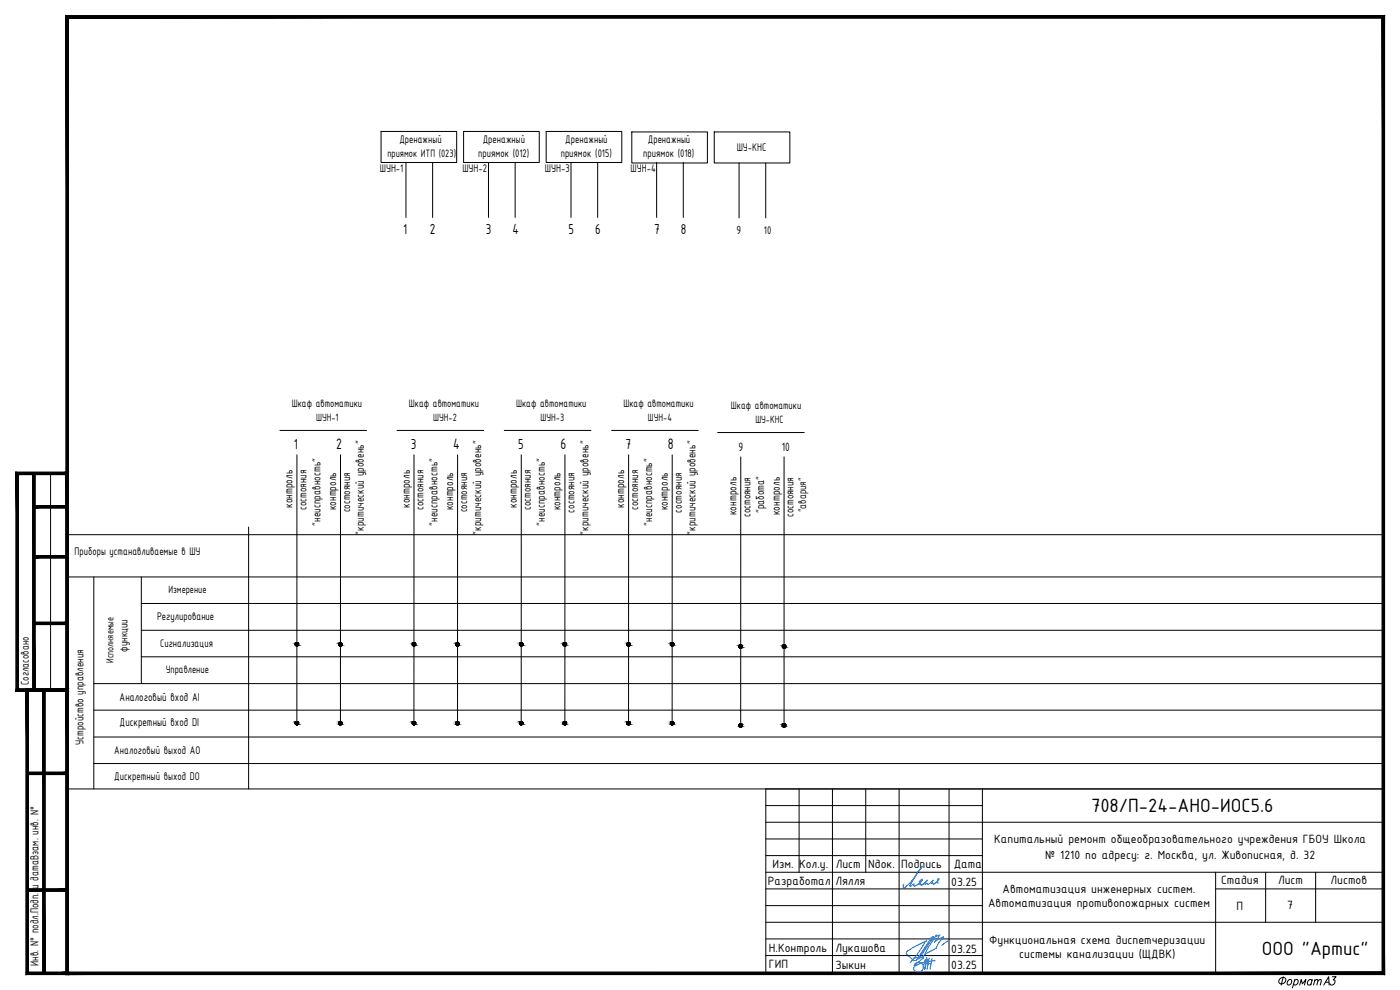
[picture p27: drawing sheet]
<svg xmlns="http://www.w3.org/2000/svg" width="420mm" height="297mm" viewBox="0 0 420 297" stroke-linecap="round" stroke-linejoin="round" font-family="sans-serif">
<defs><g id="words">
<g font-size="6.2">
<text x="327.4" y="243.7">708/П-24-АНО-ИОС5.6</text>
<text x="378.7" y="286.4">ООО &quot;Артис&quot;</text>
</g>
<g font-size="4.9">
<text x="100.9" y="134.6">2</text>
<text x="136" y="134.6">4</text>
<text x="168.3" y="134.6">6</text>
<text x="200.5" y="134.6">8</text>
</g>
<g font-size="4.7">
<text x="129" y="70.1">2</text>
<text x="153.8" y="70.1">4</text>
<text x="88.1" y="134.6">1</text>
<text x="123.3" y="134.6">3</text>
<text x="155.5" y="134.6">5</text>
<text x="187.7" y="134.6">7</text>
</g>
<g font-size="4.6">
<text x="121" y="70.1">1</text>
<text x="145.8" y="70.1">3</text>
<text x="170.6" y="70.1">5</text>
<text x="178.6" y="70.1">6</text>
<text x="196.3" y="70.1">7</text>
<text x="204.3" y="70.1">8</text>
</g>
<g font-size="3.9">
<text x="221.6" y="135.2">9</text>
<text x="234.7" y="135.2">10</text>
<text x="298.4" y="252.9">Капитальный ремонт общеобразовательного учреждения ГБОУ Школа</text>
<text x="313.7" y="257.8">№ 1210 по адресу: г. Москва, ул. Живописная, д. 32</text>
<text x="231.8" y="260.4">Изм.</text>
<text x="239.8" y="260.4">Кол.у.</text>
<text x="250.8" y="260.4">Лист</text>
<text x="260.6" y="260.4">Nдок.</text>
<text x="270.5" y="260.4">Подпись</text>
<text x="286.3" y="260.4">Дата</text>
<text x="230.4" y="265.5">Разработал</text>
<text x="250.7" y="265.5">Лялля</text>
<text x="285.5" y="265.8">03.25</text>
<text x="300.9" y="268">Автоматизация инженерных систем.</text>
<text x="366.5" y="265.3">Стадия</text>
<text x="383.6" y="265.3">Лист</text>
<text x="399.3" y="265.3">Листов</text>
<text x="296.5" y="272.2">Автоматизация противопожарных систем</text>
<text x="371.1" y="273.1">П</text>
<text x="386.2" y="272.9">7</text>
<text x="230.8" y="285.5">Н.Контроль</text>
<text x="250.7" y="285.7">Лукашова</text>
<text x="285.5" y="285.8">03.25</text>
<text x="296.9" y="283.2">Функциональная схема диспетчеризации</text>
<text x="305.9" y="287.6">системы канализации (ЩДВК)</text>
<text x="230.8" y="290.5">ГИП</text>
<text x="250.7" y="290.7">Зыкин</text>
<text x="285.5" y="290.8">03.25</text>
</g>
<g font-size="3.8">
<text x="221" y="70.3">9</text>
<text x="87.8" y="152.4" transform="rotate(-90 87.8 152.4)">контроль</text>
<text x="100.9" y="153.1" transform="rotate(-90 100.9 153.1)">контроль</text>
<text x="123" y="152.4" transform="rotate(-90 123 152.4)">контроль</text>
<text x="136" y="153.1" transform="rotate(-90 136 153.1)">контроль</text>
<text x="155.2" y="152.4" transform="rotate(-90 155.2 152.4)">контроль</text>
<text x="168.3" y="153.1" transform="rotate(-90 168.3 153.1)">контроль</text>
<text x="187.4" y="152.4" transform="rotate(-90 187.4 152.4)">контроль</text>
<text x="200.4" y="153.2" transform="rotate(-90 200.4 153.2)">контроль</text>
<text x="221" y="154.6" transform="rotate(-90 221 154.6)">контроль</text>
<text x="229.4" y="154" transform="rotate(-90 229.4 154)">&quot;работа&quot;</text>
<text x="234" y="154.6" transform="rotate(-90 234 154.6)">контроль</text>
<text x="96.2" y="157.7" transform="rotate(-90 96.2 157.7)">&quot;неисправность&quot;</text>
<text x="109.2" y="160.4" transform="rotate(-90 109.2 160.4)">&quot;критический уровень&quot;</text>
<text x="131.3" y="157.7" transform="rotate(-90 131.3 157.7)">&quot;неисправность&quot;</text>
<text x="144.4" y="160.4" transform="rotate(-90 144.4 160.4)">&quot;критический уровень&quot;</text>
<text x="163.5" y="157.7" transform="rotate(-90 163.5 157.7)">&quot;неисправность&quot;</text>
<text x="176.6" y="160.4" transform="rotate(-90 176.6 160.4)">&quot;критический уровень&quot;</text>
<text x="195.7" y="157.7" transform="rotate(-90 195.7 157.7)">&quot;неисправность&quot;</text>
<text x="208.8" y="160.4" transform="rotate(-90 208.8 160.4)">&quot;критический уровень&quot;</text>
</g>
<g font-size="3.7">
<text x="92" y="153" transform="rotate(-90 92 153)">состояния</text>
<text x="105.1" y="153.8" transform="rotate(-90 105.1 153.8)">состояния</text>
<text x="127.1" y="153" transform="rotate(-90 127.1 153)">состояния</text>
<text x="140.2" y="153.8" transform="rotate(-90 140.2 153.8)">состояния</text>
<text x="159.3" y="153.1" transform="rotate(-90 159.3 153.1)">состояния</text>
<text x="172.4" y="153.8" transform="rotate(-90 172.4 153.8)">состояния</text>
<text x="191.5" y="153.1" transform="rotate(-90 191.5 153.1)">состояния</text>
<text x="204.6" y="153.8" transform="rotate(-90 204.6 153.8)">состояния</text>
<text x="225.2" y="155.2" transform="rotate(-90 225.2 155.2)">состояния</text>
<text x="238.2" y="155.2" transform="rotate(-90 238.2 155.2)">состояния</text>
<text x="35.9" y="210.3">Аналоговый вход AI</text>
<text x="35.9" y="217.9">Дискретный вход DI</text>
<text x="25" y="223.5" transform="rotate(-90 25 223.5)">Устройство управления</text>
<text x="11.5" y="289.8" transform="rotate(-90 11.5 289.8)">Инв. N° подл.Подп. и датаВзам. инв. N°</text>
</g>
<g font-size="3.6">
<text x="119.8" y="42.8">Дренажный</text>
<text x="143.5" y="47">приямок (012)</text>
<text x="144.9" y="42.8">Дренажный</text>
<text x="168.3" y="47">приямок (015)</text>
<text x="169.7" y="42.8">Дренажный</text>
<text x="193.1" y="47">приямок (018)</text>
<text x="194.4" y="42.8">Дренажный</text>
<text x="221.1" y="45.2">ШУ-КНС</text>
<text x="114" y="51.7">ШУН-1</text>
<text x="138.8" y="51.7">ШУН-2</text>
<text x="163.6" y="51.7">ШУН-3</text>
<text x="189.3" y="51.7">ШУН-4</text>
<text x="229.3" y="70.3">10</text>
<text x="241.9" y="153.8" transform="rotate(-90 241.9 153.8)">&quot;авария&quot;</text>
<text x="22.4" y="166.5">Приборы устанавливаемые в ШУ</text>
<text x="47.1" y="185.9">Регулирование</text>
<text x="38.2" y="195.5" transform="rotate(-90 38.2 195.5)">функции</text>
<text x="48.1" y="194.2">Сигнализация</text>
<text x="8.7" y="205.6" transform="rotate(-90 8.7 205.6)">Согласовано</text>
<text x="34.3" y="226.4">Аналоговый выход AO</text>
<text x="34.3" y="233.9">Дискретный выход DO</text>
</g>
<g font-size="3.5">
<text x="116.3" y="47">приямок ИТП (023)</text>
<text x="87.5" y="122.2">Шкаф автоматики</text>
<text x="122.7" y="122.2">Шкаф автоматики</text>
<text x="154.9" y="122.2">Шкаф автоматики</text>
<text x="187.1" y="122.2">Шкаф автоматики</text>
<text x="219.4" y="122.8">Шкаф автоматики</text>
<text x="49.7" y="201.9">Управление</text>
</g>
<g font-size="3.4">
<text x="94.9" y="126.4">ШУН-1</text>
<text x="130" y="126.4">ШУН-2</text>
<text x="162.2" y="126.4">ШУН-3</text>
<text x="194.4" y="126.4">ШУН-4</text>
<text x="226.7" y="127">ШУ-КНС</text>
<text x="50.5" y="178">Измерение</text>
<text x="34.1" y="198.9" transform="rotate(-90 34.1 198.9)">Исполняемые</text>
</g>
</g></defs>
<!-- layer: 0 -->
<g fill="none" stroke="#000" stroke-width=".3">
<path d="M19.8 4.7h395.7l-395 .7zM19.8 4.7l.7 .7v286.3zM19.8 4.7l.7 287-.7 .7zM20.5 5.4l395-.7-.7 .7zM414.8 5.4l.7 287-.7-.7zM415.5 4.7v287.7l-.7-287zM114.4 39.4h22.7v9.4h-22.7zM139.1 39.4h22.7v9.4h-22.7zM163.9 39.4h22.7v9.4h-22.7zM189.6 39.6h22.7v9.3h-22.7zM214.4 39.6h22.6v9.3h-22.6zM121.8 48.8v16.4"/>
<path d="M129.8 48.8v16.4M146.6 48.8v16.4M154.6 48.8v16.4M171.4 48.8v16.4M179.4 48.8v16.4M197.1 48.8v16.4M205.1 48.8v16.4M221.8 48.9v16.5M229.8 48.9v16.5M84 129.1h26M89.1 136.5v80.5M102.2 136.5v80.5"/>
<path d="M119.1 129.1h26M124.2 136.5v80.5M137.3 136.5v80.5M151.3 129.1h26.1M156.4 136.5v80.5M169.5 136.5v80.5M183.6 129.1h26M188.7 136.5l-.1 80.5M201.7 136.5v80.5M215.4 129.8h26M222.3 137.1v80.5M235.3 137.1v80.5"/>
<path d="M4.8 141.7h15.7l-15 .7zM4.8 141.7l.7 .7v64.3zM4.8 141.7l.7 65-.7 .7zM5.5 142.4l15-.7-.7 .7zM9.8 142.1l.7 65h-.7zM9.8 142.1h.7v65zM10.2 151.7h10l-10 .7zM10.2 152.4l10-.7v.7zM15.2 142.1v65M19.8 142.4l.7 65-.7-.7zM19.8 142.4l.7-.7v65.7zM74.6 158.1v78.6"/>
<path d="M415.2 158.1v79M10.2 166.7h10l-10 .7zM10.2 167.4l10-.7v.7zM20.2 173.1h395M28.2 173.1v63.6M42.4 173.1v32M415.2 160.4h-395v76.3h395M10.2 186.7h10l-10 .7zM10.2 187.4l10-.7v.7zM42.4 181.1h372.8M42.4 189.1h372.8M42.4 197.1h372.8"/>
<path d="M88.6 193.2l1 .1zM88.6 193.3l1 .1zM88.6 193.4h1zM88.6 193.4l1 .1zM88.6 193.1l1 .1zM88.6 193.5h1zM88.6 193.5l.9 .1zM88.7 193l.9 .1zM88.7 193.6h.8zM88.7 193h.8zM88.7 193.6l.7 .1zM88.8 192.9h.6z"/>
<path d="M88.8 192.9l.7 .1zM88.8 193.7h.6zM88.8 193.7l.5 .1zM88.9 192.9h.4zM88.9 192.9h.5zM88.9 193.8h.4zM88.9 193.8h.3zM89 192.8h.2zM89 192.8l.3 .1zM89 193.8h.2zM89.1 192.8h.1zM101.7 193.2l1 .1z"/>
<path d="M101.7 193.3h1zM101.7 193.3l1 .1zM101.7 193.4h1zM101.7 193.4l.9 .1zM101.7 193.2h1zM101.7 193.5h.9zM101.7 193.5l.9 .1zM101.7 193.1l.9 .1zM101.7 193.6h.9zM101.7 193.6l.9 .1zM101.8 193l.8 .1zM101.8 193.7h.8z"/>
<path d="M101.8 193.7h.7zM101.9 192.9h.6zM101.9 192.9l.7 .1zM101.9 193.7h.6zM101.9 193.7l.5 .1zM102 192.9h.4zM102 192.9h.5zM102 193.8h.4zM102 193.8h.3zM102 192.9h.3zM102 193.8h.2zM102.1 192.8l.2 .1z"/>
<path d="M123.7 193.2l1 .1zM123.7 193.3l1 .1zM123.7 193.4h1zM123.7 193.4l1 .1zM123.8 193.1l.9 .1zM123.8 193.5h.9zM123.8 193.5l.9 .1zM123.8 193l.9 .1zM123.8 193.6h.9zM123.8 193.6h.8zM123.9 193h.8zM123.9 193.6h.7z"/>
<path d="M123.9 193.6l.6 .1zM123.9 192.9h.6zM123.9 192.9l.7 .1zM123.9 193.7h.6zM123.9 193.7l.6 .1zM124 192.9h.5zM124 193.8h.5zM124 193.8h.4zM124.1 192.8h.3zM124.1 192.8l.4 .1zM124.1 193.8h.3zM124.1 193.8h.2z"/>
<path d="M124.2 192.8h.2zM136.8 193.2l1 .1zM136.8 193.3h1zM136.8 193.3l1 .1zM136.8 193.4h1zM136.8 193.4l1 .1zM136.8 193.2h1zM136.8 193.5h1zM136.8 193.5l.9 .1zM136.9 193.1l.9 .1zM136.9 193.6h.8zM136.9 193.6l.8 .1z"/>
<path d="M136.9 193l.8 .1zM136.9 193.7h.8zM136.9 193.7h.7zM137 192.9h.6zM137 192.9l.7 .1zM137 193.7h.6zM137 193.7l.5 .1zM137.1 192.9h.4zM137.1 192.9h.5zM137.1 193.8h.4zM137.2 192.9h.3zM137.2 193.8h.3z"/>
<path d="M137.2 193.8h.2zM137.3 192.8l.2 .1zM155.9 193.2l1 .1zM155.9 193.3l1 .1zM155.9 193.4h1zM155.9 193.4l1 .1zM156 193.1l.9 .1zM156 193.5h.9zM156 193.5l.9 .1zM156 193l.9 .1zM156 193.6h.9zM156 193.6h.8z"/>
<path d="M156.1 193h.7zM156.1 193h.8zM156.1 193.6h.7zM156.1 193.6l.6 .1zM156.1 192.9h.6zM156.1 192.9l.7 .1zM156.1 193.7h.6zM156.1 193.7l.6 .1zM156.2 192.9h.5zM156.2 193.8h.5zM156.2 193.8h.4zM156.3 192.8h.3z"/>
<path d="M156.3 192.8l.4 .1zM156.3 193.8h.3zM156.3 193.8h.2zM156.4 192.8h.2zM169 193.2l1 .1zM169 193.3h1zM169 193.3l1 .1zM169 193.4h1zM169 193.4l1 .1zM169.1 193.2h.9zM169.1 193.5h.9zM169.1 193.5l.8 .1z"/>
<path d="M169.1 193.1l.9 .1zM169.1 193.6h.8zM169.1 193.6l.8 .1zM169.2 193l.7 .1zM169.2 193.7h.7zM169.2 193.7h.6zM169.2 192.9h.6zM169.2 192.9l.7 .1zM169.2 193.7l.6 .1zM169.3 192.9h.5zM169.3 193.8h.5zM169.3 193.8h.4z"/>
<path d="M169.4 192.9h.3zM169.4 192.9h.4zM169.4 193.8h.3zM169.4 193.8h.2zM169.5 192.8l.2 .1zM188.2 193.2l.9 .1zM188.2 193.3l.9 .1zM188.2 193.4h.9zM188.2 193.4l.9 .1zM188.2 193.1l.9 .1zM188.2 193.5h.9zM188.2 193.5l.9 .1z"/>
<path d="M188.2 193l.9 .1zM188.2 193.6h.9zM188.2 193.6h.8zM188.3 193h.8zM188.3 193.6h.7zM188.3 193.6l.7 .1zM188.3 192.9h.7zM188.3 192.9l.7 .1zM188.3 193.7h.7zM188.3 193.7l.6 .1zM188.4 192.9h.5zM188.4 192.9h.6z"/>
<path d="M188.4 193.8h.5zM188.4 193.8h.4zM188.5 192.8h.3zM188.5 192.8l.4 .1zM188.5 193.8h.3zM188.5 193.8h.2zM188.6 192.8h.2zM201.2 193.2l1 .1zM201.2 193.3h1zM201.2 193.3l1 .1zM201.2 193.4h1zM201.2 193.4l1 .1z"/>
<path d="M201.3 193.2h.9zM201.3 193.5h.9zM201.3 193.5l.8 .1zM201.3 193.1l.9 .1zM201.3 193.6h.8zM201.3 193.6l.8 .1zM201.4 193l.7 .1zM201.4 193.7h.7zM201.4 193.7h.6zM201.4 192.9h.6zM201.4 192.9l.7 .1zM201.4 193.7l.6 .1z"/>
<path d="M201.5 192.9h.5zM201.5 193.8h.5zM201.5 193.8h.4zM201.6 192.9h.3zM201.6 192.9h.4zM201.6 193.8h.3zM201.6 193.8h.2zM201.7 192.8l.2 .1zM221.8 193.9l1 .1zM221.8 194l1 .1zM221.8 194.1h1zM221.8 193.8l1 .1z"/>
<path d="M221.8 194.1l.9 .1zM221.9 193.7l.9 .1zM221.9 194.2h.8zM221.9 194.2l.8 .1zM221.9 193.6h.8zM221.9 193.6l.8 .1zM221.9 194.3h.8zM221.9 194.3l.7 .1zM222 193.6h.6zM222 193.6h.7zM222 194.4h.6zM222 194.4h.5z"/>
<path d="M222.1 193.5h.4zM222.1 193.5l.5 .1zM222.1 194.4h.4zM222.1 194.4h.3zM222.2 193.5h.2zM222.2 193.5h.3zM222.2 194.4h.2zM222.2 194.4l.2 .1zM222.3 193.5h.1zM234.8 194l1 .1zM234.8 193.9l1 .1zM234.8 194.1h1z"/>
<path d="M234.8 193.8l1 .1zM234.8 194.1l.9 .1zM234.9 193.7l.9 .1zM234.9 194.2h.8zM234.9 194.2l.8 .1zM234.9 193.6h.8zM234.9 193.6l.8 .1zM234.9 194.3h.8zM234.9 194.3l.7 .1zM235 193.6h.7zM235 194.4h.6zM235 194.4h.5z"/>
<path d="M235.1 193.5h.4zM235.1 193.5l.5 .1zM235.1 194.4h.4zM235.1 194.4h.3zM235.2 193.5h.2zM235.2 193.5h.3zM235.2 194.4h.2zM235.2 194.4l.2 .1zM235.3 193.5h.1zM4.8 207.4l15-.7 .7 .7zM5.5 206.7h14.3l-15 .7zM7.8 206.7h12.7l-12 .7z"/>
<path d="M7.8 206.7l.7 .7v84.3zM7.8 206.7l.7 85-.7 .7zM8.5 207.4l12-.7-.7 .7zM12.8 207.1l.7 84.9h-.7zM12.8 207.1h.7v84.9zM19.8 207.4l.7 85-.7-.7zM19.8 207.4l.7-.7v85.7zM28.2 205.1h387M28.2 213.1h387M88.6 216.9l1 .1zM88.6 217l1 .1zM88.6 217.1h1z"/>
<path d="M88.6 217.1l1 .1zM88.6 216.8l1 .1zM88.6 217.2h1zM88.6 217.2h.9zM88.7 216.7l.9 .1zM88.7 217.2h.8zM88.7 217.2l.8 .1zM88.7 216.6h.8zM88.7 216.6l.8 .1zM88.7 217.3h.8zM88.7 217.3l.7 .1zM88.8 216.6h.6z"/>
<path d="M88.8 216.6h.7zM88.8 217.4h.6zM88.8 217.4h.5zM88.9 216.5h.4zM88.9 216.5l.5 .1zM88.9 217.4h.4zM88.9 217.4l.3 .1zM89 216.5h.2zM89 216.5h.3zM89 217.5h.2zM101.7 217h1zM101.7 217l1 .1z"/>
<path d="M101.7 216.9l1 .1zM101.7 217.1h1zM101.7 217.1l.9 .1zM101.7 216.8l1 .1zM101.7 217.2h.9zM101.7 217.2l.9 .1zM101.7 216.7l.9 .1zM101.7 217.3h.9zM101.7 217.3h.8zM101.8 216.6l.8 .1zM101.8 217.3h.7zM101.8 217.3l.7 .1z"/>
<path d="M101.9 216.6h.6zM101.9 217.4h.6zM101.9 217.4h.5zM101.9 216.5h.5zM101.9 216.5l.6 .1zM101.9 217.4l.4 .1zM102 216.5h.3zM102 216.5h.4zM102 217.5h.3zM102 217.5h.2zM102.1 216.5h.2zM123.7 216.9l1 .1z"/>
<path d="M123.7 217l1 .1zM123.7 217.1h1zM123.7 217.1l1 .1zM123.8 216.8l.9 .1zM123.8 217.2h.9zM123.8 216.7l.9 .1zM123.8 217.2l.8 .1zM123.9 216.6h.7zM123.9 216.6l.8 .1zM123.9 217.3h.7zM123.9 217.3l.6 .1zM123.9 216.6h.6z"/>
<path d="M123.9 217.4h.6zM124 216.5h.5zM124 216.5l.5 .1zM124 217.4h.5zM124 217.4l.4 .1zM124.1 216.5h.3zM124.1 216.5h.4zM124.1 217.5h.3zM124.1 217.5h.2zM124.2 216.5h.2zM136.8 217h1zM136.8 217l1 .1z"/>
<path d="M136.8 216.9l1 .1zM136.8 217.1h1zM136.8 217.1l1 .1zM136.8 216.8l1 .1zM136.8 217.2h1zM136.8 217.2l.9 .1zM136.9 216.7l.9 .1zM136.9 217.3h.8zM136.9 216.6l.8 .1zM136.9 217.3l.7 .1zM137 216.6h.6zM137 216.6h.7z"/>
<path d="M137 217.4h.6zM137 217.4h.5zM137.1 216.5h.4zM137.1 216.5l.5 .1zM137.1 217.4h.4zM137.1 217.4l.3 .1zM137.2 216.5h.2zM137.2 216.5h.3zM137.2 217.5h.2zM137.3 216.5h.1zM155.9 216.9l1 .1zM155.9 217l1 .1z"/>
<path d="M155.9 217.1h1zM155.9 217.1l1 .1zM156 216.8l.9 .1zM156 217.2h.9zM156 216.7l.9 .1zM156 217.2l.8 .1zM156.1 216.6h.7zM156.1 216.6l.8 .1zM156.1 217.3h.7zM156.1 217.3l.6 .1zM156.1 216.6h.6zM156.1 217.4h.6z"/>
<path d="M156.2 216.5h.5zM156.2 216.5l.5 .1zM156.2 217.4h.5zM156.2 217.4l.4 .1zM156.3 216.5h.3zM156.3 216.5h.4zM156.3 217.5h.3zM156.3 217.5h.2zM156.4 216.5h.2zM169 217h1zM169 217l1 .1zM169 216.9l1 .1z"/>
<path d="M169 217.1h1zM169 217.1l1 .1zM169.1 216.8l.9 .1zM169.1 217.2h.9zM169.1 217.2l.8 .1zM169.1 216.7l.9 .1zM169.1 217.3h.8zM169.2 216.6l.7 .1zM169.2 217.3h.7zM169.2 217.3l.6 .1zM169.2 216.6h.6zM169.2 216.6h.7z"/>
<path d="M169.2 217.4h.6zM169.3 216.5h.5zM169.3 216.5l.5 .1zM169.3 217.4h.5zM169.3 217.4l.4 .1zM169.4 216.5h.3zM169.4 216.5h.4zM169.4 217.5h.3zM169.4 217.5h.2zM169.5 216.5h.2zM188.2 216.9l.9 .1zM188.2 217l.9 .1z"/>
<path d="M188.2 217.1h.9zM188.2 217.1l.9 .1zM188.2 216.8l.9 .1zM188.2 217.2h.9zM188.2 216.7l.9 .1zM188.2 217.2l.8 .1zM188.3 216.6h.7zM188.3 216.6l.8 .1zM188.3 217.3h.7zM188.3 217.3l.7 .1zM188.3 217.4h.7zM188.3 217.4h.6z"/>
<path d="M188.4 216.5h.5zM188.4 216.5l.6 .1zM188.4 217.4h.5zM188.4 217.4l.4 .1zM188.5 216.5h.3zM188.5 216.5h.4zM188.5 217.5h.3zM188.5 217.5h.2zM188.6 216.5h.2zM201.2 217h1zM201.2 217l1 .1zM201.2 216.9l1 .1z"/>
<path d="M201.2 217.1h1zM201.2 217.1l1 .1zM201.3 216.8l.9 .1zM201.3 217.2h.9zM201.3 217.2l.8 .1zM201.3 216.7l.9 .1zM201.3 217.3h.8zM201.4 216.6l.7 .1zM201.4 217.3h.7zM201.4 217.3l.6 .1zM201.4 216.6h.6zM201.4 216.6h.7z"/>
<path d="M201.4 217.4h.6zM201.5 216.5h.5zM201.5 216.5l.5 .1zM201.5 217.4h.5zM201.5 217.4l.3 .1zM201.6 216.5h.2zM201.6 216.5h.4zM201.6 217.5h.2zM201.7 216.5h.1zM221.8 217.6h1zM221.8 217.6l1 .1zM221.8 217.7h1z"/>
<path d="M221.8 217.7l1 .1zM221.8 217.5l1 .1zM221.8 217.8h1zM221.8 217.8l.9 .1zM221.9 217.4l.9 .1zM221.9 217.9h.8zM221.9 217.9l.8 .1zM221.9 217.3l.8 .1zM221.9 218h.8zM221.9 218h.7zM222 217.2h.6zM222 217.2l.7 .1z"/>
<path d="M222 218h.6zM222 218l.5 .1zM222.1 217.2h.4zM222.1 217.2h.5zM222.1 218.1h.4zM222.1 218.1h.3zM222.2 217.2h.2zM222.2 217.2h.3zM222.2 218.1h.2zM222.2 218.1l.2 .1zM222.3 217.2h.1zM234.8 217.6h1z"/>
<path d="M234.8 217.6l1 .1zM234.8 217.7h1zM234.8 217.7l1 .1zM234.8 217.5l1 .1zM234.8 217.8h1zM234.8 217.8l.9 .1zM234.9 217.4l.9 .1zM234.9 217.9h.8zM234.9 217.9l.8 .1zM234.9 217.3h.8zM234.9 217.3l.8 .1zM234.9 218h.8z"/>
<path d="M234.9 218h.7zM235 217.2h.6zM235 217.2l.7 .1zM235 218h.6zM235 218l.5 .1zM235.1 217.2h.4zM235.1 217.2h.5zM235.1 218.1h.4zM235.1 218.1h.3zM235.2 217.2h.2zM235.2 217.2h.3zM235.2 218.1h.2z"/>
<path d="M235.2 218.1l.2 .1zM8.2 232.4l12-.7v.7zM8.2 231.7h12l-12 .7zM28.2 221.1h387M28.2 229.1h387M8.2 267.4l12-.7v.7zM8.2 266.7h12l-12 .7zM7.8 292.4l.7-.7h11.3zM7.8 292.4l12-.7 .7 .7zM19.8 292.4l.7-.7h394.3zM19.8 292.4l395-.7 .7 .7zM384 293.8a.94 .94 0 0 1 1.3-.5 .94 .94 0 0 1 .5 1.2 1.08 1.08 0 0 1-1 .7 1.08 1.08 0 0 1-1-.7z"/>
<path d="M385.1 293.1l-.6 2.5M386.6 294.2a.64 .64 0 0 1 .9-.2 .95 .95 0 0 1 0 1.1 .95 .95 0 0 1-1.1 .3l-.1-.6zM388.5 294.2a.65 .65 0 0 1 .9-.2 .94 .94 0 0 1 0 1.1 .94 .94 0 0 1-1 .3l-.2-.2M388.6 293.9l-.7 2.5M390.1 295.6l.4-1.7 .4 1.3 1-1.3-.4 1.7M393.7 294.2a.84 .84 0 0 0-1.1 0 .84 .84 0 0 0-.1 1.1v.1a.65 .65 0 0 0 1-.2M393.8 293.9l-.4 1.7M394.5 294.4l.7-.5 .3 .1-.3 1.6M394.7 293.9l-.5 1.7M395.5 294.4l.7-.5 .3 .1-.3 1.6M397.3 295.6l1.5-2.5 .1 2.5M397.8 294.7h1"/>
<path d="M399.9 293.1h1.1l-.9 .9h.3a.9 .9 0 0 1 0 1.2 .9 .9 0 0 1-1.2 .1l-.1-.2"/>
<circle cx="89.1" cy="193.3" r=".5"/>
<circle cx="102.2" cy="193.3" r=".5"/>
<circle cx="124.2" cy="193.3" r=".5"/>
<circle cx="137.3" cy="193.3" r=".5"/>
<circle cx="156.4" cy="193.3" r=".49"/>
<circle cx="169.5" cy="193.3" r=".5"/>
<circle cx="188.6" cy="193.3" r=".5"/>
<circle cx="201.7" cy="193.3" r=".49"/>
<circle cx="222.3" cy="194" r=".5"/>
<circle cx="235.3" cy="194" r=".5"/>
<circle cx="89.1" cy="217" r=".5"/>
<circle cx="102.2" cy="217" r=".5"/>
<circle cx="124.2" cy="217" r=".5"/>
<circle cx="137.3" cy="217" r=".5"/>
<circle cx="156.4" cy="217" r=".49"/>
<circle cx="169.5" cy="217" r=".5"/>
<circle cx="188.6" cy="217" r=".5"/>
<circle cx="201.7" cy="217" r=".49"/>
<circle cx="222.3" cy="217.6" r=".5"/>
<circle cx="235.3" cy="217.6" r=".5"/>
</g>
<g fill="#000" stroke="#000" stroke-width=".3">
<path d="M19.8 4.7v.7zM19.8 4.7h395.7l-395 .7zM19.8 5.4h.7v286.3zM414.8 5.4l.7 286.3h-.7zM4.8 142.4h.7v64.3zM19.8 142.4l.7 64.3h-.7zM19.8 142.4h.7v64.3zM7.8 206.7h12.7l-12 .7zM4.8 207.4l15-.7 .7 .7zM19.8 292.4l395-.7 .7 .7z"/>
<path d="M19.8 4.7l.7 .7zM19.8 4.7l.7 .7h-.7z"/>
<path d="M415.5 4.7l-.7 .7zM20.5 5.4l395-.7-.7 .7z"/>
<path d="M415.5 4.7v.7zM415.5 4.7v.7h-.7z"/>
<path d="M4.8 141.7v.7zM4.8 141.7l.7 .7h-.7zM4.8 141.7l.7 .7 15-.7zM5.5 142.4l15-.7-.7 .7zM19.8 142.4h.7v-.7z"/>
<path d="M10.2 151.7h10l-10 .7zM10.2 152.4h10v-.7z"/>
<path d="M9.8 142.1l.7 65v-65zM9.8 142.1l.7 65h-.7z"/>
<path d="M19.8 142.4l.7 64.3zM20.5 206.7v.7z"/>
<path d="M10.2 166.7h10l-10 .7zM10.2 167.4h10v-.7z"/>
<path d="M10.2 186.7h10l-10 .7zM10.2 187.4h10v-.7z"/>
<path d="M89.1 192.8h.1zM89 192.8h.2z"/>
<path d="M89 192.8l.3 .1zM88.9 192.9h.4z"/>
<path d="M89 193.8h.2zM89 193.8h.2z"/>
<path d="M88.9 192.9h.5zM88.8 192.9h.6z"/>
<path d="M88.9 193.8h.4zM88.9 193.8h.3z"/>
<path d="M88.8 192.9l.7 .1zM88.7 193h.8z"/>
<path d="M88.8 193.7h.6zM88.8 193.7l.5 .1z"/>
<path d="M88.7 193h.8zM88.7 193h.8z"/>
<path d="M88.7 193.6h.8zM88.7 193.6l.7 .1z"/>
<path d="M88.7 193l.9 .1zM88.7 193l.9 .1z"/>
<path d="M88.7 193.6h.8zM88.7 193.6h.8z"/>
<path d="M88.6 193.1l1 .1zM88.6 193.1l1 .1z"/>
<path d="M88.6 193.5h1zM88.6 193.5l.9 .1z"/>
<path d="M88.6 193.2l1 .1zM88.6 193.2l1 .1z"/>
<path d="M88.6 193.3l1 .1zM88.6 193.3l1 .1z"/>
<path d="M88.6 193.4h1zM88.6 193.4l1 .1z"/>
<path d="M102.1 192.8l.2 .1zM102 192.9h.3z"/>
<path d="M102 192.9h.4zM102 192.9h.4z"/>
<path d="M102 193.8h.3zM102 193.8h.2z"/>
<path d="M102 192.9h.5zM101.9 192.9h.6z"/>
<path d="M102 193.8h.4zM102 193.8h.3z"/>
<path d="M101.9 192.9l.7 .1zM101.9 192.9l.7 .1z"/>
<path d="M101.9 193.7h.6zM101.9 193.7l.5 .1z"/>
<path d="M101.8 193l.8 .1zM101.8 193l.8 .1z"/>
<path d="M101.8 193.7h.8zM101.8 193.7h.7z"/>
<path d="M101.7 193.1l.9 .1zM101.7 193.1l.9 .1z"/>
<path d="M101.7 193.6h.9zM101.7 193.6l.9 .1z"/>
<path d="M101.7 193.2h1zM101.7 193.2h1z"/>
<path d="M101.7 193.5h.9zM101.7 193.5l.9 .1z"/>
<path d="M101.7 193.2l1 .1zM101.7 193.2l1 .1z"/>
<path d="M101.7 193.4h1zM101.7 193.4l.9 .1z"/>
<path d="M101.7 193.3h1zM101.7 193.3l1 .1z"/>
<path d="M124.2 192.8h.2zM124.1 192.8h.3z"/>
<path d="M124.1 192.8l.4 .1zM124 192.9h.5z"/>
<path d="M124.1 193.8h.3zM124.1 193.8h.2z"/>
<path d="M124 192.9h.5zM123.9 192.9h.6z"/>
<path d="M124 193.8h.5zM124 193.8h.4z"/>
<path d="M123.9 192.9l.7 .1zM123.9 192.9l.7 .1z"/>
<path d="M123.9 193.7h.6zM123.9 193.7l.6 .1z"/>
<path d="M123.9 193h.8zM123.9 193h.8z"/>
<path d="M123.9 193.6h.7zM123.9 193.6l.6 .1z"/>
<path d="M123.8 193l.9 .1zM123.8 193l.9 .1z"/>
<path d="M123.8 193.6h.9zM123.8 193.6h.8z"/>
<path d="M123.8 193.1l.9 .1zM123.8 193.1l.9 .1z"/>
<path d="M123.8 193.5h.9zM123.8 193.5l.9 .1z"/>
<path d="M123.7 193.2l1 .1zM123.7 193.2l1 .1z"/>
<path d="M123.7 193.3l1 .1zM123.7 193.3l1 .1z"/>
<path d="M123.7 193.4h1zM123.7 193.4l1 .1z"/>
<path d="M137.3 192.8l.2 .1zM137.2 192.9h.3z"/>
<path d="M137.2 192.9h.3zM137.1 192.9h.4z"/>
<path d="M137.2 193.8h.3zM137.2 193.8h.2z"/>
<path d="M137.1 192.9h.5zM137 192.9h.6z"/>
<path d="M137.1 193.8h.4zM137.1 193.8h.4z"/>
<path d="M137 192.9l.7 .1zM137 192.9l.7 .1z"/>
<path d="M137 193.7h.6zM137 193.7l.5 .1z"/>
<path d="M136.9 193l.8 .1zM136.9 193l.8 .1z"/>
<path d="M136.9 193.7h.8zM136.9 193.7h.7z"/>
<path d="M136.9 193.1l.9 .1zM136.9 193.1l.9 .1z"/>
<path d="M136.9 193.6h.8zM136.9 193.6l.8 .1z"/>
<path d="M136.8 193.2h1zM136.8 193.2h1z"/>
<path d="M136.8 193.5h1zM136.8 193.5l.9 .1z"/>
<path d="M136.8 193.2l1 .1zM136.8 193.2l1 .1z"/>
<path d="M136.8 193.4h1zM136.8 193.4l1 .1z"/>
<path d="M136.8 193.3h1zM136.8 193.3l1 .1z"/>
<path d="M156.4 192.8h.2zM156.3 192.8h.3z"/>
<path d="M156.3 192.8l.4 .1zM156.2 192.9h.5z"/>
<path d="M156.3 193.8h.3zM156.3 193.8h.2z"/>
<path d="M156.2 192.9h.5zM156.1 192.9h.6z"/>
<path d="M156.2 193.8h.5zM156.2 193.8h.4z"/>
<path d="M156.1 192.9l.7 .1zM156.1 193h.7z"/>
<path d="M156.1 193.7h.6zM156.1 193.7l.6 .1z"/>
<path d="M156.1 193h.8zM156.1 193h.8z"/>
<path d="M156.1 193.6h.7zM156.1 193.6l.6 .1z"/>
<path d="M156 193l.9 .1zM156 193l.9 .1z"/>
<path d="M156 193.6h.9zM156 193.6h.8z"/>
<path d="M156 193.1l.9 .1zM156 193.1l.9 .1z"/>
<path d="M156 193.5h.9zM156 193.5l.9 .1z"/>
<path d="M155.9 193.2l1 .1zM155.9 193.2l1 .1z"/>
<path d="M155.9 193.3l1 .1zM155.9 193.3l1 .1z"/>
<path d="M155.9 193.4h1zM155.9 193.4l1 .1z"/>
<path d="M169.5 192.8l.2 .1zM169.4 192.9h.3z"/>
<path d="M169.4 192.9h.4zM169.3 192.9h.5z"/>
<path d="M169.4 193.8h.3zM169.4 193.8h.2z"/>
<path d="M169.3 192.9h.5zM169.2 192.9h.6z"/>
<path d="M169.3 193.8h.5zM169.3 193.8h.4z"/>
<path d="M169.2 192.9l.7 .1zM169.2 192.9l.7 .1z"/>
<path d="M169.2 193.7h.6zM169.2 193.7l.6 .1z"/>
<path d="M169.2 193l.7 .1zM169.2 193l.7 .1z"/>
<path d="M169.2 193.7h.7zM169.2 193.7h.6z"/>
<path d="M169.1 193.1l.9 .1zM169.1 193.1l.9 .1z"/>
<path d="M169.1 193.6h.8zM169.1 193.6l.8 .1z"/>
<path d="M169.1 193.2h.9zM169.1 193.2h.9z"/>
<path d="M169.1 193.5h.9zM169.1 193.5l.8 .1z"/>
<path d="M169 193.2l1 .1zM169 193.2l1 .1z"/>
<path d="M169 193.4h1zM169 193.4l1 .1z"/>
<path d="M169 193.3h1zM169 193.3l1 .1z"/>
<path d="M188.6 192.8h.2zM188.5 192.8h.3z"/>
<path d="M188.5 192.8l.4 .1zM188.4 192.9h.5z"/>
<path d="M188.5 193.8h.3zM188.5 193.8h.2z"/>
<path d="M188.4 192.9h.6zM188.3 192.9h.7z"/>
<path d="M188.4 193.8h.5zM188.4 193.8h.4z"/>
<path d="M188.3 192.9l.7 .1zM188.3 192.9l.7 .1z"/>
<path d="M188.3 193.7h.7zM188.3 193.7l.6 .1z"/>
<path d="M188.3 193h.8zM188.3 193h.8z"/>
<path d="M188.3 193.6h.7zM188.3 193.6l.7 .1z"/>
<path d="M188.2 193l.9 .1zM188.2 193l.9 .1z"/>
<path d="M188.2 193.6h.9zM188.2 193.6h.8z"/>
<path d="M188.2 193.1l.9 .1zM188.2 193.1l.9 .1z"/>
<path d="M188.2 193.5h.9zM188.2 193.5l.9 .1z"/>
<path d="M188.2 193.2l.9 .1zM188.2 193.2l.9 .1z"/>
<path d="M188.2 193.3l.9 .1zM188.2 193.3l.9 .1z"/>
<path d="M188.2 193.4h.9zM188.2 193.4l.9 .1z"/>
<path d="M201.7 192.8l.2 .1zM201.6 192.9h.3z"/>
<path d="M201.6 192.9h.4zM201.5 192.9h.5z"/>
<path d="M201.6 193.8h.3zM201.6 193.8h.2z"/>
<path d="M201.5 192.9h.5zM201.4 192.9h.6z"/>
<path d="M201.5 193.8h.5zM201.5 193.8h.4z"/>
<path d="M201.4 192.9l.7 .1zM201.4 192.9l.7 .1z"/>
<path d="M201.4 193.7h.6zM201.4 193.7l.6 .1z"/>
<path d="M201.4 193l.7 .1zM201.4 193l.7 .1z"/>
<path d="M201.4 193.7h.7zM201.4 193.7h.6z"/>
<path d="M201.3 193.1l.9 .1zM201.3 193.1l.9 .1z"/>
<path d="M201.3 193.6h.8zM201.3 193.6l.8 .1z"/>
<path d="M201.3 193.2h.9zM201.3 193.2h.9z"/>
<path d="M201.3 193.5h.9zM201.3 193.5l.8 .1z"/>
<path d="M201.2 193.2l1 .1zM201.2 193.2l1 .1z"/>
<path d="M201.2 193.4h1zM201.2 193.4l1 .1z"/>
<path d="M201.2 193.3h1zM201.2 193.3l1 .1z"/>
<path d="M222.3 193.5h.1zM222.2 193.5h.2z"/>
<path d="M222.2 193.5h.3zM222.1 193.5h.4z"/>
<path d="M222.2 194.4h.2zM222.2 194.4l.2 .1z"/>
<path d="M222.1 193.5l.5 .1zM222 193.6h.6z"/>
<path d="M222.1 194.4h.4zM222.1 194.4h.3z"/>
<path d="M222 193.6h.7zM221.9 193.6h.8z"/>
<path d="M222 194.4h.6zM222 194.4h.5z"/>
<path d="M221.9 193.6l.8 .1zM221.9 193.6l.8 .1z"/>
<path d="M221.9 194.3h.8zM221.9 194.3l.7 .1z"/>
<path d="M221.9 193.7l.9 .1zM221.9 193.7l.9 .1z"/>
<path d="M221.9 194.2h.8zM221.9 194.2l.8 .1z"/>
<path d="M221.8 193.8l1 .1zM221.8 193.8l1 .1z"/>
<path d="M221.8 194.1h1zM221.8 194.1l.9 .1z"/>
<path d="M221.8 193.9l1 .1zM221.8 193.9l1 .1z"/>
<path d="M221.8 194l1 .1zM221.8 194l1 .1z"/>
<path d="M221.8 194.1h1zM221.8 194.1h1z"/>
<path d="M235.3 193.5h.1zM235.2 193.5h.2z"/>
<path d="M235.2 193.5h.3zM235.1 193.5h.4z"/>
<path d="M235.2 194.4h.2zM235.2 194.4l.2 .1z"/>
<path d="M235.1 193.5l.5 .1zM235.1 193.5l.5 .1z"/>
<path d="M235.1 194.4h.4zM235.1 194.4h.3z"/>
<path d="M235 193.6h.7zM234.9 193.6h.8z"/>
<path d="M235 194.4h.6zM235 194.4h.5z"/>
<path d="M234.9 193.6l.8 .1zM234.9 193.6l.8 .1z"/>
<path d="M234.9 194.3h.8zM234.9 194.3l.7 .1z"/>
<path d="M234.9 193.7l.9 .1zM234.9 193.7l.9 .1z"/>
<path d="M234.9 194.2h.8zM234.9 194.2l.8 .1z"/>
<path d="M234.8 193.8l1 .1zM234.8 193.8l1 .1z"/>
<path d="M234.8 194.1h1zM234.8 194.1l.9 .1z"/>
<path d="M234.8 193.9l1 .1zM234.8 193.9l1 .1z"/>
<path d="M234.8 194l1 .1zM234.8 194l1 .1z"/>
<path d="M234.8 194.1h1zM234.8 194.1h1z"/>
<path d="M4.8 142.4l.7 64.3zM4.8 142.4l.7 64.3h-.7z"/>
<path d="M4.8 206.7v.7l.7-.7zM4.8 206.7v.7zM5.5 206.7l-.7 .7zM5.5 206.7h14.3l-15 .7z"/>
<path d="M7.8 206.7l.7 .7zM7.8 206.7l.7 .7h-.7z"/>
<path d="M12.8 207.1l.7 84.9v-84.9zM12.8 207.1l.7 84.9h-.7z"/>
<path d="M19.8 207.4l.7-.7zM8.5 207.4l12-.7-.7 .7z"/>
<path d="M20.5 206.7v.7zM19.8 207.4l.7-.7v.7z"/>
<path d="M19.8 207.4h.7v84.3zM19.8 207.4l.7 84.3zM19.8 207.4l.7 84.3h-.7z"/>
<path d="M19.8 206.7l.7 .7zM19.8 206.7h.7v.7z"/>
<path d="M89 216.5h.2zM89 216.5h.2z"/>
<path d="M89 216.5h.3zM88.9 216.5h.4z"/>
<path d="M89 217.5h.2zM89 217.5h.2z"/>
<path d="M88.9 216.5l.5 .1zM88.8 216.6h.6z"/>
<path d="M88.9 217.4h.4zM88.9 217.4l.3 .1z"/>
<path d="M88.8 216.6h.7zM88.7 216.6h.8z"/>
<path d="M88.8 217.4h.6zM88.8 217.4h.5z"/>
<path d="M88.7 216.6l.8 .1zM88.7 216.6l.8 .1z"/>
<path d="M88.7 217.3h.8zM88.7 217.3l.7 .1z"/>
<path d="M88.7 216.7l.9 .1zM88.7 216.7l.9 .1z"/>
<path d="M88.7 217.2h.8zM88.7 217.2l.8 .1z"/>
<path d="M88.6 216.8l1 .1zM88.6 216.8l1 .1z"/>
<path d="M88.6 217.2h1zM88.6 217.2h.9z"/>
<path d="M88.6 216.9l1 .1zM88.6 216.9l1 .1z"/>
<path d="M88.6 217l1 .1zM88.6 217l1 .1z"/>
<path d="M88.6 217.1h1zM88.6 217.1l1 .1z"/>
<path d="M102.1 216.5h.2zM102 216.5h.3z"/>
<path d="M102 216.5h.4zM101.9 216.5h.5z"/>
<path d="M102 217.5h.3zM102 217.5h.2z"/>
<path d="M101.9 216.5l.6 .1zM101.9 216.6h.6z"/>
<path d="M101.9 217.4h.5zM101.9 217.4l.4 .1z"/>
<path d="M101.9 216.6h.6zM101.9 216.6h.6z"/>
<path d="M101.9 217.4h.6zM101.9 217.4h.5z"/>
<path d="M101.8 216.6l.8 .1zM101.8 216.6l.8 .1z"/>
<path d="M101.8 217.3h.7zM101.8 217.3l.7 .1z"/>
<path d="M101.7 216.7l.9 .1zM101.7 216.7l.9 .1z"/>
<path d="M101.7 217.3h.9zM101.7 217.3h.8z"/>
<path d="M101.7 216.8l1 .1zM101.7 216.8l1 .1z"/>
<path d="M101.7 217.2h.9zM101.7 217.2l.9 .1z"/>
<path d="M101.7 216.9l1 .1zM101.7 216.9l1 .1z"/>
<path d="M101.7 217.1h1zM101.7 217.1l.9 .1z"/>
<path d="M101.7 217h1zM101.7 217l1 .1z"/>
<path d="M124.2 216.5h.2zM124.1 216.5h.3z"/>
<path d="M124.1 216.5h.4zM124 216.5h.5z"/>
<path d="M124.1 217.5h.3zM124.1 217.5h.2z"/>
<path d="M124 216.5l.5 .1zM123.9 216.6h.6z"/>
<path d="M124 217.4h.5zM124 217.4l.4 .1z"/>
<path d="M123.9 216.6h.7zM123.9 216.6h.7z"/>
<path d="M123.9 217.4h.6zM123.9 217.4h.6z"/>
<path d="M123.9 216.6l.8 .1zM123.9 216.6l.8 .1z"/>
<path d="M123.9 217.3h.7zM123.9 217.3l.6 .1z"/>
<path d="M123.8 216.7l.9 .1zM123.8 216.7l.9 .1z"/>
<path d="M123.8 217.2h.9zM123.8 217.2l.8 .1z"/>
<path d="M123.8 216.8l.9 .1zM123.8 216.8l.9 .1z"/>
<path d="M123.8 217.2h.9zM123.8 217.2h.9z"/>
<path d="M123.7 216.9l1 .1zM123.7 216.9l1 .1z"/>
<path d="M123.7 217l1 .1zM123.7 217l1 .1z"/>
<path d="M123.7 217.1h1zM123.7 217.1l1 .1z"/>
<path d="M137.3 216.5h.1zM137.2 216.5h.2z"/>
<path d="M137.2 216.5h.3zM137.1 216.5h.4z"/>
<path d="M137.2 217.5h.2zM137.2 217.5h.2z"/>
<path d="M137.1 216.5l.5 .1zM137 216.6h.6z"/>
<path d="M137.1 217.4h.4zM137.1 217.4l.3 .1z"/>
<path d="M137 216.6h.7zM137 216.6h.7z"/>
<path d="M137 217.4h.6zM137 217.4h.5z"/>
<path d="M136.9 216.6l.8 .1zM136.9 216.6l.8 .1z"/>
<path d="M136.9 217.3h.8zM136.9 217.3l.7 .1z"/>
<path d="M136.9 216.7l.9 .1zM136.9 216.7l.9 .1z"/>
<path d="M136.9 217.3h.8zM136.9 217.3h.8z"/>
<path d="M136.8 216.8l1 .1zM136.8 216.8l1 .1z"/>
<path d="M136.8 217.2h1zM136.8 217.2l.9 .1z"/>
<path d="M136.8 216.9l1 .1zM136.8 216.9l1 .1z"/>
<path d="M136.8 217.1h1zM136.8 217.1l1 .1z"/>
<path d="M136.8 217h1zM136.8 217l1 .1z"/>
<path d="M156.4 216.5h.2zM156.3 216.5h.3z"/>
<path d="M156.3 216.5h.4zM156.2 216.5h.5z"/>
<path d="M156.3 217.5h.3zM156.3 217.5h.2z"/>
<path d="M156.2 216.5l.5 .1zM156.1 216.6h.6z"/>
<path d="M156.2 217.4h.5zM156.2 217.4l.4 .1z"/>
<path d="M156.1 216.6h.7zM156.1 216.6h.7z"/>
<path d="M156.1 217.4h.6zM156.1 217.4h.6z"/>
<path d="M156.1 216.6l.8 .1zM156.1 216.6l.8 .1z"/>
<path d="M156.1 217.3h.7zM156.1 217.3l.6 .1z"/>
<path d="M156 216.7l.9 .1zM156 216.7l.9 .1z"/>
<path d="M156 217.2h.9zM156 217.2l.8 .1z"/>
<path d="M156 216.8l.9 .1zM156 216.8l.9 .1z"/>
<path d="M156 217.2h.9zM156 217.2h.9z"/>
<path d="M155.9 216.9l1 .1zM155.9 216.9l1 .1z"/>
<path d="M155.9 217l1 .1zM155.9 217l1 .1z"/>
<path d="M155.9 217.1h1zM155.9 217.1l1 .1z"/>
<path d="M169.5 216.5h.2zM169.4 216.5h.3z"/>
<path d="M169.4 216.5h.4zM169.3 216.5h.5z"/>
<path d="M169.4 217.5h.3zM169.4 217.5h.2z"/>
<path d="M169.3 216.5l.5 .1zM169.2 216.6h.6z"/>
<path d="M169.3 217.4h.5zM169.3 217.4l.4 .1z"/>
<path d="M169.2 216.6h.7zM169.2 216.6h.7z"/>
<path d="M169.2 217.4h.6zM169.2 217.4h.6z"/>
<path d="M169.2 216.6l.7 .1zM169.2 216.6l.7 .1z"/>
<path d="M169.2 217.3h.7zM169.2 217.3l.6 .1z"/>
<path d="M169.1 216.7l.9 .1zM169.1 216.7l.9 .1z"/>
<path d="M169.1 217.3h.8zM169.1 217.3h.8z"/>
<path d="M169.1 216.8l.9 .1zM169.1 216.8l.9 .1z"/>
<path d="M169.1 217.2h.9zM169.1 217.2l.8 .1z"/>
<path d="M169 216.9l1 .1zM169 216.9l1 .1z"/>
<path d="M169 217.1h1zM169 217.1l1 .1z"/>
<path d="M169 217h1zM169 217l1 .1z"/>
<path d="M188.6 216.5h.2zM188.5 216.5h.3z"/>
<path d="M188.5 216.5h.4zM188.4 216.5h.5z"/>
<path d="M188.5 217.5h.3zM188.5 217.5h.2z"/>
<path d="M188.4 216.5l.6 .1zM188.3 216.6h.7z"/>
<path d="M188.4 217.4h.5zM188.4 217.4l.4 .1z"/>
<path d="M188.3 216.6h.7zM188.3 216.6h.7z"/>
<path d="M188.3 217.4h.7zM188.3 217.4h.6z"/>
<path d="M188.3 216.6l.8 .1zM188.3 216.6l.8 .1z"/>
<path d="M188.3 217.3h.7zM188.3 217.3l.7 .1z"/>
<path d="M188.2 216.7l.9 .1zM188.2 216.7l.9 .1z"/>
<path d="M188.2 217.2h.9zM188.2 217.2l.8 .1z"/>
<path d="M188.2 216.8l.9 .1zM188.2 216.8l.9 .1z"/>
<path d="M188.2 217.2h.9zM188.2 217.2h.9z"/>
<path d="M188.2 216.9l.9 .1zM188.2 216.9l.9 .1z"/>
<path d="M188.2 217l.9 .1zM188.2 217l.9 .1z"/>
<path d="M188.2 217.1h.9zM188.2 217.1l.9 .1z"/>
<path d="M201.7 216.5h.1zM201.6 216.5h.2z"/>
<path d="M201.6 216.5h.4zM201.5 216.5h.5z"/>
<path d="M201.6 217.5h.2zM201.6 217.5h.2z"/>
<path d="M201.5 216.5l.5 .1zM201.4 216.6h.6z"/>
<path d="M201.5 217.4h.5zM201.5 217.4l.3 .1z"/>
<path d="M201.4 216.6h.7zM201.4 216.6h.7z"/>
<path d="M201.4 217.4h.6zM201.4 217.4h.6z"/>
<path d="M201.4 216.6l.7 .1zM201.4 216.6l.7 .1z"/>
<path d="M201.4 217.3h.7zM201.4 217.3l.6 .1z"/>
<path d="M201.3 216.7l.9 .1zM201.3 216.7l.9 .1z"/>
<path d="M201.3 217.3h.8zM201.3 217.3h.8z"/>
<path d="M201.3 216.8l.9 .1zM201.3 216.8l.9 .1z"/>
<path d="M201.3 217.2h.9zM201.3 217.2l.8 .1z"/>
<path d="M201.2 216.9l1 .1zM201.2 216.9l1 .1z"/>
<path d="M201.2 217.1h1zM201.2 217.1l1 .1z"/>
<path d="M201.2 217h1zM201.2 217l1 .1z"/>
<path d="M222.2 217.2h.3zM222.1 217.2h.4z"/>
<path d="M222.2 218.1h.2zM222.2 218.1l.2 .1z"/>
<path d="M222.1 217.2h.5zM222 217.2h.6z"/>
<path d="M222.1 218.1h.4zM222.1 218.1h.3z"/>
<path d="M222 217.2l.7 .1zM222 217.2l.7 .1z"/>
<path d="M222 218h.6zM222 218l.5 .1z"/>
<path d="M221.9 217.3l.8 .1zM221.9 217.3l.8 .1z"/>
<path d="M221.9 218h.8zM221.9 218h.7z"/>
<path d="M221.9 217.4l.9 .1zM221.9 217.4l.9 .1z"/>
<path d="M221.9 217.9h.8zM221.9 217.9l.8 .1z"/>
<path d="M221.8 217.5l1 .1zM221.8 217.5l1 .1z"/>
<path d="M221.8 217.8h1zM221.8 217.8l.9 .1z"/>
<path d="M221.8 217.6h1zM221.8 217.6h1z"/>
<path d="M221.8 217.6l1 .1zM221.8 217.6l1 .1z"/>
<path d="M221.8 217.7h1zM221.8 217.7l1 .1z"/>
<path d="M235.2 217.2h.2zM235.2 217.2h.2z"/>
<path d="M235.2 217.2h.3zM235.1 217.2h.4z"/>
<path d="M235.2 218.1h.2zM235.2 218.1l.2 .1z"/>
<path d="M235.1 217.2h.5zM235 217.2h.6z"/>
<path d="M235.1 218.1h.4zM235.1 218.1h.3z"/>
<path d="M235 217.2l.7 .1zM234.9 217.3h.8z"/>
<path d="M235 218h.6zM235 218l.5 .1z"/>
<path d="M234.9 217.3l.8 .1zM234.9 217.3l.8 .1z"/>
<path d="M234.9 218h.8zM234.9 218h.7z"/>
<path d="M234.9 217.4l.9 .1zM234.9 217.4l.9 .1z"/>
<path d="M234.9 217.9h.8zM234.9 217.9l.8 .1z"/>
<path d="M234.8 217.5l1 .1zM234.8 217.5l1 .1z"/>
<path d="M234.8 217.8h1zM234.8 217.8l.9 .1z"/>
<path d="M234.8 217.6h1zM234.8 217.6h1z"/>
<path d="M234.8 217.6l1 .1zM234.8 217.6l1 .1z"/>
<path d="M234.8 217.7h1zM234.8 217.7l1 .1z"/>
<path d="M8.2 231.7h12l-12 .7zM8.2 232.4h12v-.7z"/>
<path d="M8.2 266.7h12l-12 .7zM8.2 267.4h12v-.7z"/>
<path d="M7.8 207.4l.7 84.3zM7.8 207.4h.7v84.3z"/>
<path d="M7.8 206.7l.7 85zM7.8 206.7l.7 85h-.7zM7.8 291.7v.7l.7-.7z"/>
<path d="M8.5 291.7h11.3l-12 .7zM7.8 292.4h12.7l-.7-.7z"/>
<path d="M19.8 291.7h.7v.7zM20.5 291.7v.7z"/>
<path d="M19.8 5.4l.7 286.3zM19.8 5.4l.7 286.3h-.7z"/>
<path d="M19.8 291.7v.7l.7-.7zM19.8 291.7v.7zM19.8 292.4l.7-.7zM19.8 292.4l.7-.7h394.3z"/>
<path d="M414.8 291.7h.7v.7zM415.5 291.7v.7zM414.8 291.7l.7 .7z"/>
<path d="M414.8 5.4l.7 286.3zM414.8 5.4h.7v286.3z"/>
</g>
<g fill="none" stroke="#000" stroke-width=".3">
<path d="M239.8 236.7v25M249.8 236.7v55M259.8 236.7v25M269.8 236.7v55M284.8 236.7v55M294.8 236.7v55M414.8 236.7h-185v55M229.8 256.7h65M294.8 246.7h120M229.8 261.7h185M294.8 276.7h120M364.8 261.7v30"/>
<path d="M364.8 266.7h50M379.8 261.7v15M394.8 261.7v15"/>
</g>
<path d="M229.8 251.7h65M229.8 246.7h65M229.8 241.7h65M229.8 271.7h65M229.8 266.7h65M229.8 276.7h65M229.8 286.7h65M229.8 281.7h65" fill="none" stroke="#000" stroke-width=".3"/>
<path d="M274.2 287.4h3l-2.8 2.3a1.46 1.46 0 0 1 2.6-.2 1.46 1.46 0 0 1-1.4 2.2 1.09 1.09 0 0 1-1.3-.7 1.09 1.09 0 0 1 .7-1.4l2.7-1 2.9-.3M275.7 287.8l4.4-6.8-.6 .3-4.5 6.8h-.8a4 4 0 0 1-2.2-2.3l.1-.1a23.5 23.5 0 0 1 5.9-3.3l-.4 .3-2.5 3.8-1.9 2.3M277.7 288l-.6 2.4M277.7 288h.1M277.7 288l-.2 2.8 .5-1.7 .1-1.8 .3 1.7-.2 1.8M278.6 289.1h.8M278.8 287.5l-.6 3.3M279.5 281.7l2.6-1.2-1.7 2.2 1.3-1 1.5-.6-1.8 2.3a2 2 0 0 1-1.6 1.7l-1.7 .9-1.6 1.2M279.7 287.5l-.6 3.3M281 280.5l-2.8 4.5-1.4 2.7M284.8 282.2l-2.2 1.5" fill="none" stroke="#0061c2" stroke-width=".3"/>
<path d="M281.5 265l-.1-.3a.62 .62 0 0 1-.1-.6 .62 .62 0 0 1 .5-.4l-.6 .8a1.15 1.15 0 0 1-1.2 .7v-.2h-.5l.6-.9-1.6 1.3-.3-.4-.6 .2 .7-1.1-.6 .6a1.3 1.3 0 0 1-1.3 .8l-.2-.3-.2 .1 .4-.7-.5 .1 .8-.9a3.6 3.6 0 0 1-2.1 2.1 .37 .37 0 0 1-.4-.3 .37 .37 0 0 1 .1-.4l-1.2 .7a17.3 17.3 0 0 1 3.7-5.8v-.2a21.1 21.1 0 0 1-5.4 6.5l-.4-.3 .3-.8" fill="none" stroke="#00f" stroke-width=".3"/>
<use href="#words"/>
</svg>
